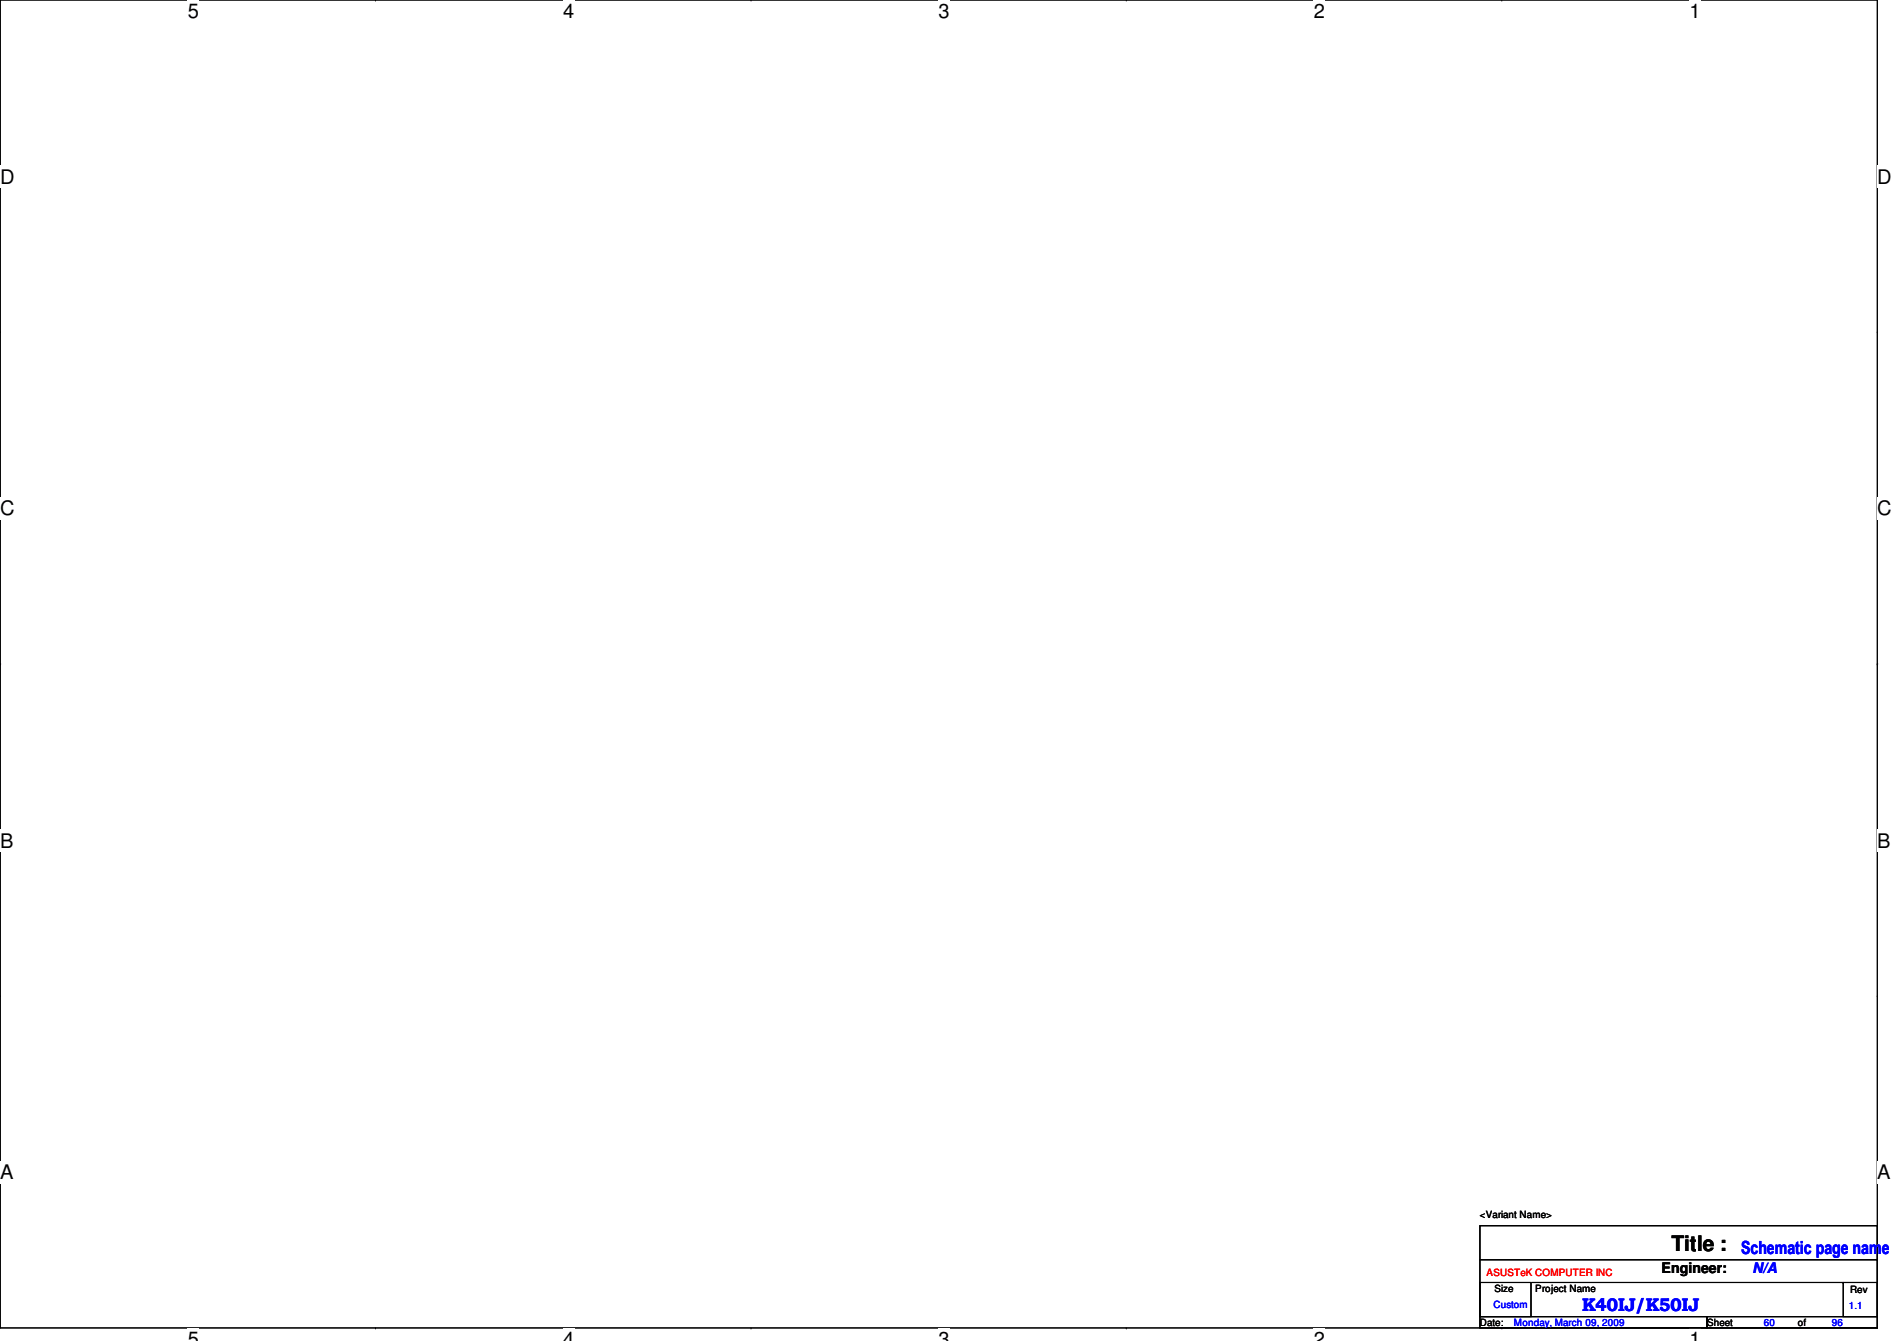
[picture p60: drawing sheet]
<svg xmlns="http://www.w3.org/2000/svg" width="297mm" height="210mm" viewBox="0 0 297 210" stroke-linecap="round" stroke-linejoin="round" font-family="sans-serif">
<defs><g id="words">
<text font-size="3.3" x="261.7" y="195.9">Title :</text>
<g font-size="3.1">
<text x="29.4" y="2.8">5</text>
<text x="88.2" y="2.8">4</text>
<text x="147" y="2.8">3</text>
<text x="205.7" y="2.8">2</text>
<text x="264.5" y="2.8">1</text>
<text x="0" y="28.7">D</text>
<text x="294" y="28.7">D</text>
<text x="0" y="80.7">C</text>
<text x="294" y="80.7">C</text>
<text x="0" y="132.7">B</text>
<text x="294" y="132.7">B</text>
<text x="0" y="184.6">A</text>
<text x="294" y="184.6">A</text>
<text x="29.4" y="210.7">5</text>
<text x="88.2" y="210.7">4</text>
<text x="147" y="210.7">3</text>
<text x="205.7" y="210.7">2</text>
<text x="264.5" y="210.7">1</text>
</g>
<g font-size="2.8" fill="#00f">
<text x="272.6" y="196.3">Schematic page name</text>
<text x="247.7" y="205.2">K40IJ/K50IJ</text>
</g>
<text font-size="2.3" x="260.2" y="199.3">Engineer:</text>
<text font-size="2.3" fill="#00f" x="274.4" y="199.3">N/A</text>
<g font-size="1.6">
<text x="231.7" y="190.6">&lt;Variant Name&gt;</text>
<text x="234" y="202.2">Size</text>
<text x="240.4" y="202.2">Project Name</text>
<text x="289.7" y="202.4">Rev</text>
<text x="231.7" y="207.5">Date:</text>
<text x="267.3" y="207.5">Sheet</text>
<text x="281.5" y="207.5">of</text>
</g>
<text font-size="1.6" fill="#f00" x="232.8" y="199.7">ASUSTeK COMPUTER INC</text>
<g font-size="1.6" fill="#00f">
<text x="233.8" y="204.7">Custom</text>
<text x="237.1" y="207.5">Monday, March 09, 2009</text>
<text x="276.2" y="207.5">60</text>
<text x="286.8" y="207.5">96</text>
<text x="289.5" y="204.9">1.1</text>
</g>
</g></defs>
<path d="M0 0h294v207.9h-294z" fill="none" stroke="#000" stroke-width=".17"/>
<g fill="#fff">
<path d="M29.4 0h1.8v3.5h-1.8z"/>
<path d="M29.4 207.9h1.8v2h-1.8z"/>
</g>
<path d="M58.8 0h.1M58.8 207.9h.1" fill="none" stroke="#000" stroke-width=".17"/>
<g fill="#fff">
<path d="M88.2 0h1.7v3.5h-1.7z"/>
<path d="M88.2 207.9h1.7v2h-1.7z"/>
</g>
<path d="M117.6 0h.1M117.6 207.9h.1" fill="none" stroke="#000" stroke-width=".17"/>
<g fill="#fff">
<path d="M147 0h1.7v3.5h-1.7z"/>
<path d="M147 207.9h1.7v2h-1.7z"/>
</g>
<path d="M176.4 0h.1M176.4 207.9h.1" fill="none" stroke="#000" stroke-width=".17"/>
<g fill="#fff">
<path d="M205.7 0h1.8v3.5h-1.8z"/>
<path d="M205.7 207.9h1.8v2h-1.8z"/>
</g>
<path d="M235.2 0h.1M235.2 207.9h.1" fill="none" stroke="#000" stroke-width=".17"/>
<g fill="#fff">
<path d="M264.5 0h1.8v3.5h-1.8z"/>
<path d="M264.5 207.9h1.8v2h-1.8z"/>
<path d="M0 26h2.3v3.4h-2.3z"/>
<path d="M294 26h2.2v3.4h-2.2z"/>
<path d="M0 77.9h2.3v3.5h-2.3z"/>
<path d="M294 77.9h2.2v3.5h-2.2z"/>
</g>
<path d="M0 51.9h.1M294 51.9h.1" fill="none" stroke="#000" stroke-width=".17"/>
<g fill="#fff">
<path d="M0 129.9h2.1v3.4h-2.1z"/>
<path d="M294 129.9h2v3.4h-2z"/>
</g>
<path d="M0 103.9h.1M294 103.9h.1" fill="none" stroke="#000" stroke-width=".17"/>
<path d="M0 103.9h.1M294 103.9h.1" fill="none" stroke="#000" stroke-width=".16"/>
<g fill="#fff">
<path d="M0 181.8h2.1v3.5h-2.1z"/>
<path d="M294 181.8h2v3.5h-2z"/>
</g>
<path d="M0 155.9h.1M294 155.9h.1M231.7 191.9h62.3v14.2h-62.3zM231.7 197.2h62.3M294 197.2h.1M231.7 200.7h8v5.4h-8zM231.7 206.1h35.6v1.8h-35.6zM239.9 200.7h48.7M267.3 206.1h26.7v1.8h-26.7zM288.6 200.7h5.4v5.4h-5.4zM288.6 200.7h.1" fill="none" stroke="#000" stroke-width=".17"/>
<use href="#words"/>
</svg>
